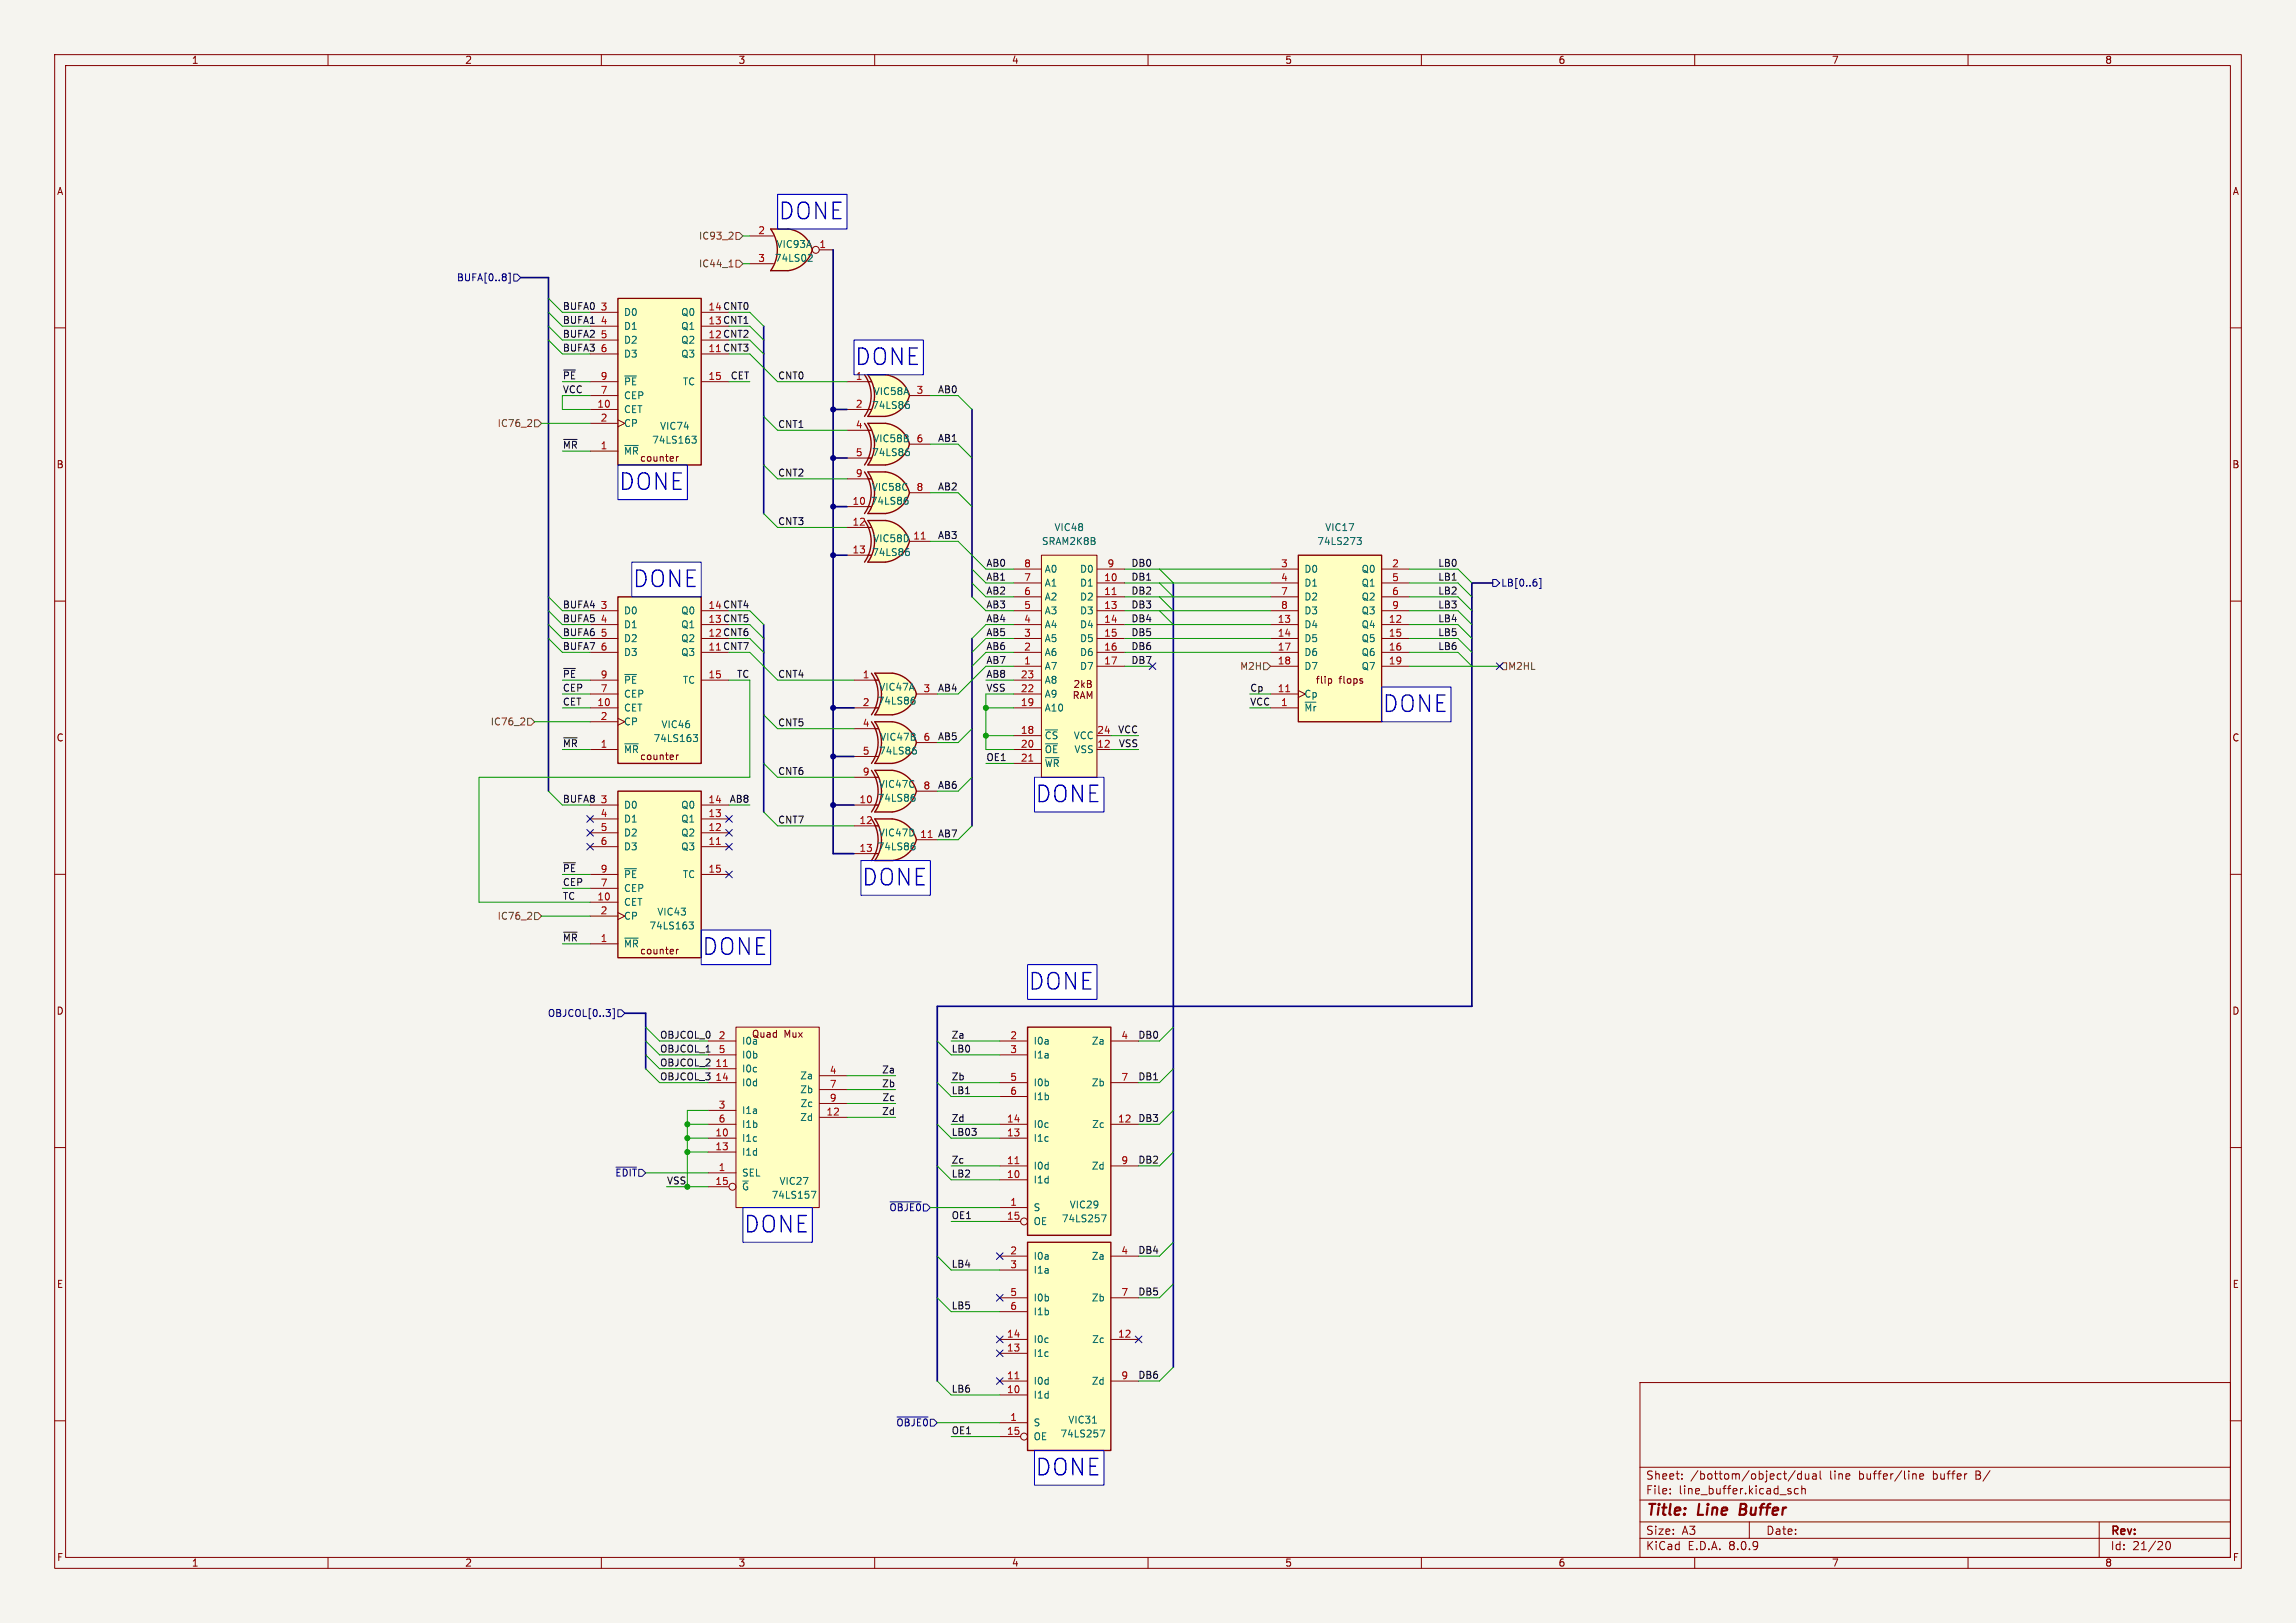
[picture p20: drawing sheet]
<svg xmlns="http://www.w3.org/2000/svg" width="420mm" height="297mm" viewBox="0 0 420 297" stroke-linecap="round" stroke-linejoin="round" font-family="sans-serif">
<defs><g id="words">
<g font-size="4.2" fill="#0000c2">
<text x="142.2" y="40.4">DONE</text>
<text x="156.2" y="67.1">DONE</text>
<text x="113" y="89.9">DONE</text>
<text x="115.6" y="107.7">DONE</text>
<text x="252.7" y="130.6">DONE</text>
<text x="189.2" y="147.1">DONE</text>
<text x="157.5" y="162.3">DONE</text>
<text x="128.3" y="175">DONE</text>
<text x="188" y="181.4">DONE</text>
<text x="135.9" y="225.8">DONE</text>
<text x="189.2" y="270.3">DONE</text>
</g>
<g font-size="2.8" fill="#840000">
<text x="301" y="277.9">Title:</text>
<text x="310.6" y="277.9">Line</text>
<text x="319.1" y="277.9">Buffer</text>
</g>
<g font-size="2.1" fill="#840000">
<text x="301" y="273.7">File:</text>
<text x="301" y="271">Sheet:</text>
<text x="307.1" y="273.7">line_buffer.kicad_sch</text>
<text x="309.2" y="271">/bottom/object/dual</text>
<text x="334.7" y="271">line</text>
<text x="340.2" y="271">buffer/line</text>
<text x="353.8" y="271">buffer</text>
<text x="361.8" y="271">B/</text>
<text x="301" y="281.1">Size:</text>
<text x="307.6" y="281.1">A3</text>
<text x="323" y="281.1">Date:</text>
<text x="386" y="281.3">Rev:</text>
<text x="301" y="283.9">KiCad</text>
<text x="308.7" y="283.9">E.D.A.</text>
<text x="316.3" y="283.9">8.0.9</text>
<text x="386" y="283.9">Id:</text>
<text x="390.1" y="283.9">21/20</text>
</g>
<g font-size="1.8" fill="#840000">
<text x="35" y="11.9">1</text>
<text x="85" y="11.9">2</text>
<text x="135" y="11.9">3</text>
<text x="185" y="11.9">4</text>
<text x="235" y="11.9">5</text>
<text x="285" y="11.9">6</text>
<text x="335" y="11.9">7</text>
<text x="385" y="11.9">8</text>
<text x="10.3" y="35.9">A</text>
<text x="408.3" y="35.9">A</text>
<text x="10.3" y="85.9">B</text>
<text x="117" y="84.7">counter</text>
<text x="408.2" y="85.9">B</text>
<text x="240.6" y="125.3">flip</text>
<text x="244.9" y="125.3">flops</text>
<text x="10.3" y="135.9">C</text>
<text x="408.2" y="135.9">C</text>
<text x="117" y="139.3">counter</text>
<text x="117" y="174.9">counter</text>
<text x="10.3" y="185.9">D</text>
<text x="408.2" y="185.9">D</text>
<text x="137.4" y="190.1">Quad</text>
<text x="143.4" y="190.1">Mux</text>
<text x="10.3" y="235.9">E</text>
<text x="408.3" y="235.9">E</text>
<text x="10.3" y="285.9">F</text>
<text x="35" y="286.9">1</text>
<text x="85" y="286.9">2</text>
<text x="135" y="286.9">3</text>
<text x="185" y="286.9">4</text>
<text x="235" y="286.9">5</text>
<text x="285" y="286.9">6</text>
<text x="335" y="286.9">7</text>
<text x="385" y="286.9">8</text>
<text x="408.3" y="285.9">F</text>
</g>
<g font-size="1.8" fill="#725600">
<text x="127.8" y="44">IC93_2</text>
<text x="127.8" y="49.1">IC44_1</text>
<text x="90.9" y="78.3">IC76_2</text>
<text x="226.8" y="122.8">M2H</text>
<text x="275.8" y="122.8">M2HL</text>
<text x="89.7" y="132.9">IC76_2</text>
<text x="90.9" y="168.5">IC76_2</text>
</g>
<g font-size="1.8" fill="#a90000">
<text x="138.6" y="42.9">2</text>
<text x="149.8" y="45.5">1</text>
<text x="138.6" y="48">3</text>
<text x="109.8" y="56.9">3</text>
<text x="109.8" y="59.4">4</text>
<text x="109.8" y="62">5</text>
<text x="109.8" y="64.5">6</text>
<text x="109.8" y="69.6">9</text>
<text x="129.5" y="69.6">15</text>
<text x="156.5" y="69.6">1</text>
<text x="109.2" y="74.7">10</text>
<text x="109.8" y="77.2">2</text>
<text x="109.8" y="72.1">7</text>
<text x="156.5" y="74.7">2</text>
<text x="167.6" y="72.1">3</text>
<text x="109.8" y="82.3">1</text>
<text x="156.5" y="78.5">4</text>
<text x="156.5" y="83.6">5</text>
<text x="167.6" y="81">6</text>
<text x="156.5" y="87.4">9</text>
<text x="167.6" y="89.9">8</text>
<text x="155.9" y="92.5">10</text>
<text x="155.9" y="96.3">12</text>
<text x="155.9" y="101.3">13</text>
<text x="167" y="98.8">11</text>
<text x="187.3" y="106.4">7</text>
<text x="187.3" y="103.9">8</text>
<text x="201.9" y="106.4">10</text>
<text x="202.5" y="103.9">9</text>
<text x="234.2" y="103.9">3</text>
<text x="234.2" y="106.4">4</text>
<text x="254.6" y="103.9">2</text>
<text x="254.6" y="106.4">5</text>
<text x="109.8" y="111.5">3</text>
<text x="187.3" y="111.5">5</text>
<text x="187.3" y="109">6</text>
<text x="201.9" y="109">11</text>
<text x="201.9" y="111.5">13</text>
<text x="234.2" y="109">7</text>
<text x="234.2" y="111.5">8</text>
<text x="254.6" y="109">6</text>
<text x="254.6" y="111.5">9</text>
<text x="109.8" y="114">4</text>
<text x="109.8" y="116.6">5</text>
<text x="109.8" y="119.1">6</text>
<text x="187.3" y="119.1">2</text>
<text x="187.3" y="116.6">3</text>
<text x="187.3" y="114">4</text>
<text x="201.9" y="114">14</text>
<text x="201.9" y="116.6">15</text>
<text x="201.9" y="119.1">16</text>
<text x="233.6" y="114">13</text>
<text x="233.6" y="116.6">14</text>
<text x="233.6" y="119.1">17</text>
<text x="254" y="114">12</text>
<text x="254" y="116.6">15</text>
<text x="254" y="119.1">16</text>
<text x="109.8" y="124.2">9</text>
<text x="129.5" y="124.2">15</text>
<text x="157.7" y="124.2">1</text>
<text x="186.6" y="124.2">23</text>
<text x="187.3" y="121.7">1</text>
<text x="201.9" y="121.7">17</text>
<text x="233.6" y="121.7">18</text>
<text x="254" y="121.7">19</text>
<text x="109.2" y="129.3">10</text>
<text x="109.8" y="131.8">2</text>
<text x="109.8" y="126.7">7</text>
<text x="157.7" y="129.3">2</text>
<text x="168.8" y="126.7">3</text>
<text x="186.6" y="129.3">19</text>
<text x="186.6" y="126.7">22</text>
<text x="233.6" y="126.7">11</text>
<text x="234.2" y="129.3">1</text>
<text x="109.8" y="136.9">1</text>
<text x="157.7" y="133.1">4</text>
<text x="168.8" y="135.6">6</text>
<text x="186.6" y="134.4">18</text>
<text x="186.6" y="136.9">20</text>
<text x="200.6" y="136.9">12</text>
<text x="200.6" y="134.4">24</text>
<text x="157.7" y="142">9</text>
<text x="157.7" y="138.2">5</text>
<text x="186.6" y="139.4">21</text>
<text x="109.8" y="147.1">3</text>
<text x="109.8" y="149.6">4</text>
<text x="129.5" y="149.6">13</text>
<text x="129.5" y="147.1">14</text>
<text x="157.1" y="147.1">10</text>
<text x="168.8" y="144.5">8</text>
<text x="109.8" y="152.1">5</text>
<text x="109.8" y="154.7">6</text>
<text x="129.5" y="154.7">11</text>
<text x="129.5" y="152.1">12</text>
<text x="157.1" y="150.9">12</text>
<text x="157.1" y="156">13</text>
<text x="168.2" y="153.4">11</text>
<text x="109.8" y="159.8">9</text>
<text x="129.5" y="159.8">15</text>
<text x="109.2" y="164.8">10</text>
<text x="109.8" y="167.4">2</text>
<text x="109.8" y="162.3">7</text>
<text x="109.8" y="172.5">1</text>
<text x="131.4" y="190.2">2</text>
<text x="184.7" y="190.2">2</text>
<text x="205" y="190.2">4</text>
<text x="130.8" y="195.3">11</text>
<text x="130.8" y="197.9">14</text>
<text x="131.4" y="192.8">5</text>
<text x="151.7" y="196.6">4</text>
<text x="184.7" y="192.8">3</text>
<text x="184.7" y="197.9">5</text>
<text x="205" y="197.9">7</text>
<text x="131.4" y="202.9">3</text>
<text x="151.7" y="199.1">7</text>
<text x="151.7" y="201.7">9</text>
<text x="184.7" y="200.4">6</text>
<text x="130.8" y="208">10</text>
<text x="131.4" y="205.5">6</text>
<text x="151.1" y="204.2">12</text>
<text x="184.1" y="208">13</text>
<text x="184.1" y="205.5">14</text>
<text x="204.4" y="205.5">12</text>
<text x="130.8" y="210.6">13</text>
<text x="131.4" y="214.4">1</text>
<text x="184.1" y="215.6">10</text>
<text x="184.1" y="213.1">11</text>
<text x="205" y="213.1">9</text>
<text x="130.8" y="216.9">15</text>
<text x="184.7" y="220.7">1</text>
<text x="184.1" y="223.3">15</text>
<text x="184.7" y="229.6">2</text>
<text x="184.7" y="232.2">3</text>
<text x="205" y="229.6">4</text>
<text x="184.7" y="237.2">5</text>
<text x="184.7" y="239.8">6</text>
<text x="205" y="237.2">7</text>
<text x="184.1" y="244.9">14</text>
<text x="204.4" y="244.9">12</text>
<text x="184.1" y="247.4">13</text>
<text x="184.1" y="255">10</text>
<text x="184.1" y="252.5">11</text>
<text x="205" y="252.5">9</text>
<text x="184.1" y="262.6">15</text>
<text x="184.7" y="260.1">1</text>
</g>
<g font-size="1.8" fill="#006464">
<text x="142" y="45.6">VIC93A</text>
<text x="141.6" y="48.1">74LS02</text>
<text x="114" y="58">D0</text>
<text x="124.5" y="58">Q0</text>
<text x="114" y="60.6">D1</text>
<text x="114" y="63.1">D2</text>
<text x="114" y="65.6">D3</text>
<text x="124.5" y="65.6">Q3</text>
<text x="124.5" y="63.1">Q2</text>
<text x="124.5" y="60.6">Q1</text>
<text x="114" y="70.7">~{PE}</text>
<text x="124.8" y="70.7">TC</text>
<text x="114" y="75.8">CET</text>
<text x="114" y="73.3">CEP</text>
<text x="159.4" y="75">74LS86</text>
<text x="159.7" y="72.5">VIC58A</text>
<text x="114" y="83.4">~{MR}</text>
<text x="114" y="78.3">CP</text>
<text x="119.2" y="81.4">74LS163</text>
<text x="120.7" y="78.8">VIC74</text>
<text x="159.4" y="83.7">74LS86</text>
<text x="159.6" y="81.1">VIC58B</text>
<text x="159.2" y="92.6">74LS86</text>
<text x="159.4" y="90">VIC58C</text>
<text x="159.4" y="102">74LS86</text>
<text x="159.6" y="99.4">VIC58D</text>
<text x="190.5" y="99.9">SRAM2K8B</text>
<text x="192.8" y="97.4">VIC48</text>
<text x="240.9" y="99.9">74LS273</text>
<text x="242.3" y="97.4">VIC17</text>
<text x="191" y="107.5">A1</text>
<text x="191" y="105">A0</text>
<text x="197.5" y="107.5">D1</text>
<text x="197.5" y="105">D0</text>
<text x="238.5" y="105">D0</text>
<text x="238.5" y="107.5">D1</text>
<text x="249" y="105">Q0</text>
<text x="249" y="107.5">Q1</text>
<text x="114" y="112.6">D0</text>
<text x="124.5" y="112.6">Q0</text>
<text x="191" y="112.6">A3</text>
<text x="191" y="110.1">A2</text>
<text x="197.5" y="110.1">D2</text>
<text x="197.5" y="112.6">D3</text>
<text x="238.5" y="110.1">D2</text>
<text x="238.5" y="112.6">D3</text>
<text x="249" y="110.1">Q2</text>
<text x="249" y="112.6">Q3</text>
<text x="114" y="115.2">D1</text>
<text x="114" y="117.7">D2</text>
<text x="124.5" y="117.7">Q2</text>
<text x="124.5" y="115.2">Q1</text>
<text x="191" y="117.7">A5</text>
<text x="191" y="115.2">A4</text>
<text x="197.5" y="115.2">D4</text>
<text x="197.5" y="117.7">D5</text>
<text x="238.5" y="115.2">D4</text>
<text x="238.5" y="117.7">D5</text>
<text x="249" y="115.2">Q4</text>
<text x="249" y="117.7">Q5</text>
<text x="114" y="120.2">D3</text>
<text x="114" y="125.3">~{PE}</text>
<text x="124.5" y="120.2">Q3</text>
<text x="124.8" y="125.3">TC</text>
<text x="191" y="122.8">A7</text>
<text x="191" y="120.2">A6</text>
<text x="191" y="125.3">A8</text>
<text x="197.5" y="120.2">D6</text>
<text x="197.5" y="122.8">D7</text>
<text x="238.5" y="120.2">D6</text>
<text x="238.5" y="122.8">D7</text>
<text x="249" y="120.2">Q6</text>
<text x="249" y="122.8">Q7</text>
<text x="114" y="130.4">CET</text>
<text x="114" y="127.9">CEP</text>
<text x="160.4" y="129.1">74LS86</text>
<text x="160.7" y="126.6">VIC47A</text>
<text x="191" y="130.4">A10</text>
<text x="191" y="127.9">A9</text>
<text x="238.5" y="130.4">~{Mr}</text>
<text x="238.5" y="127.9">Cp</text>
<text x="114" y="132.9">CP</text>
<text x="119.5" y="136">74LS163</text>
<text x="120.9" y="133.5">VIC46</text>
<text x="160.9" y="135.7">VIC47B</text>
<text x="191" y="135.5">~{CS} VCC</text>
<text x="114" y="138">~{MR}</text>
<text x="160.7" y="138.3">74LS86</text>
<text x="191" y="138">~{OE} VSS</text>
<text x="191" y="140.6">~{WR}</text>
<text x="114" y="148.2">D0</text>
<text x="124.5" y="148.2">Q0</text>
<text x="160.4" y="146.9">74LS86</text>
<text x="160.7" y="144.4">VIC47C</text>
<text x="114" y="150.7">D1</text>
<text x="114" y="153.3">D2</text>
<text x="114" y="155.8">D3</text>
<text x="124.5" y="155.8">Q3</text>
<text x="124.5" y="153.3">Q2</text>
<text x="124.5" y="150.7">Q1</text>
<text x="160.4" y="155.8">74LS86</text>
<text x="160.7" y="153.3">VIC47D</text>
<text x="114" y="160.9">~{PE}</text>
<text x="124.8" y="160.9">TC</text>
<text x="114" y="166">CET</text>
<text x="114" y="163.4">CEP</text>
<text x="120.1" y="167.7">VIC43</text>
<text x="114" y="173.6">~{MR}</text>
<text x="114" y="168.5">CP</text>
<text x="118.7" y="170.3">74LS163</text>
<text x="135.6" y="191.4">I0a</text>
<text x="189" y="191.4">I0a</text>
<text x="199.6" y="191.4">Za</text>
<text x="135.6" y="196.4">I0c</text>
<text x="135.6" y="193.9">I0b</text>
<text x="146.3" y="197.7">Za</text>
<text x="189" y="193.9">I1a</text>
<text x="135.6" y="199">I0d</text>
<text x="146.3" y="200.3">Zb</text>
<text x="146.3" y="202.8">Zc</text>
<text x="189" y="199">I0b</text>
<text x="189" y="201.5">I1b</text>
<text x="199.6" y="199">Zb</text>
<text x="135.6" y="209.1">I1c</text>
<text x="135.6" y="204.1">I1a</text>
<text x="135.6" y="206.6">I1b</text>
<text x="146.3" y="205.3">Zd</text>
<text x="189" y="209.1">I1c</text>
<text x="189" y="206.6">I0c</text>
<text x="199.7" y="206.6">Zc</text>
<text x="135.6" y="215.5">SEL</text>
<text x="135.6" y="211.7">I1d</text>
<text x="189" y="214.2">I0d</text>
<text x="199.6" y="214.2">Zd</text>
<text x="135.6" y="218">~{G}</text>
<text x="141" y="219.6">74LS157</text>
<text x="142.5" y="217">VIC27</text>
<text x="189" y="221.8">S</text>
<text x="189" y="216.8">I1d</text>
<text x="195.6" y="221.3">VIC29</text>
<text x="189" y="224.4">OE</text>
<text x="194.1" y="223.9">74LS257</text>
<text x="189" y="230.7">I0a</text>
<text x="189" y="233.3">I1a</text>
<text x="199.6" y="230.7">Za</text>
<text x="189" y="238.4">I0b</text>
<text x="199.6" y="238.4">Zb</text>
<text x="189" y="246">I0c</text>
<text x="189" y="240.9">I1b</text>
<text x="199.7" y="246">Zc</text>
<text x="189" y="248.5">I1c</text>
<text x="189" y="256.1">I1d</text>
<text x="189" y="253.6">I0d</text>
<text x="199.6" y="253.6">Zd</text>
<text x="189" y="261.2">S</text>
<text x="189" y="263.8">OE</text>
<text x="193.9" y="263.2">74LS257</text>
<text x="195.3" y="260.7">VIC31</text>
</g>
<g font-size="1.8" fill="#000084">
<text x="83.5" y="51.7">BUFA[0..8]</text>
<text x="274.5" y="107.5">LB[0..6]</text>
<text x="100.1" y="186.3">OBJCOL[0..3]</text>
<text x="112.5" y="215.5">~{EDIT}</text>
<text x="162.6" y="221.8">~{OBJE0}</text>
<text x="163.9" y="261.2">~{OBJE0}</text>
</g>
<g font-size="1.8" fill="#0f0f0f">
<text x="102.9" y="59.3">BUFA1</text>
<text x="102.9" y="56.8">BUFA0</text>
<text x="129.5" y="59.4">13 CNT1</text>
<text x="129.5" y="56.9">14 CNT0</text>
<text x="102.9" y="64.4">BUFA3</text>
<text x="102.9" y="61.9">BUFA2</text>
<text x="129.5" y="64.5">11 CNT3</text>
<text x="129.5" y="62">12 CNT2</text>
<text x="102.9" y="69.5">~{PE}</text>
<text x="133.6" y="69.5">CET</text>
<text x="142.2" y="69.5">CNT0</text>
<text x="102.9" y="72">VCC</text>
<text x="171.5" y="72">AB0</text>
<text x="102.9" y="82.2">~{MR}</text>
<text x="142.2" y="78.4">CNT1</text>
<text x="171.5" y="80.9">AB1</text>
<text x="142.2" y="87.3">CNT2</text>
<text x="171.5" y="89.8">AB2</text>
<text x="142.2" y="96.2">CNT3</text>
<text x="171.5" y="98.7">AB3</text>
<text x="180.3" y="106.3">AB1</text>
<text x="180.3" y="103.8">AB0</text>
<text x="206.9" y="103.8">DB0</text>
<text x="206.9" y="106.3">DB1</text>
<text x="263" y="106.3">LB1</text>
<text x="263" y="103.8">LB0</text>
<text x="102.9" y="111.4">BUFA4</text>
<text x="102.9" y="114">BUFA5</text>
<text x="129.5" y="111.5">14 CNT4</text>
<text x="180.3" y="114">AB4</text>
<text x="180.3" y="111.4">AB3</text>
<text x="180.3" y="108.9">AB2</text>
<text x="206.9" y="111.4">DB3</text>
<text x="206.9" y="108.9">DB2</text>
<text x="206.9" y="114">DB4</text>
<text x="263" y="114">LB4</text>
<text x="263" y="108.9">LB2</text>
<text x="263" y="111.4">LB3</text>
<text x="102.9" y="119">BUFA7</text>
<text x="102.9" y="116.5">BUFA6</text>
<text x="129.5" y="119.1">11 CNT7</text>
<text x="129.5" y="116.6">12 CNT6</text>
<text x="129.5" y="114">13 CNT5</text>
<text x="180.3" y="119">AB6</text>
<text x="180.3" y="116.5">AB5</text>
<text x="206.9" y="116.5">DB5</text>
<text x="206.9" y="119">DB6</text>
<text x="263" y="119">LB6</text>
<text x="263" y="116.5">LB5</text>
<text x="102.9" y="124.1">~{PE}</text>
<text x="134.7" y="124.1">TC</text>
<text x="142.2" y="124.1">CNT4</text>
<text x="180.3" y="121.6">AB7</text>
<text x="180.3" y="124.1">AB8</text>
<text x="206.9" y="121.6">DB7</text>
<text x="102.9" y="126.7">CEP</text>
<text x="102.9" y="129.2">CET</text>
<text x="171.5" y="126.7">AB4</text>
<text x="180.3" y="126.7">VSS</text>
<text x="228.6" y="126.7">Cp</text>
<text x="228.6" y="129.2">VCC</text>
<text x="102.9" y="136.8">~{MR}</text>
<text x="142.2" y="133">CNT5</text>
<text x="171.5" y="135.5">AB5</text>
<text x="204.4" y="134.3">VCC</text>
<text x="204.6" y="136.8">VSS</text>
<text x="142.2" y="141.9">CNT6</text>
<text x="180.3" y="139.4">OE1</text>
<text x="102.9" y="147">BUFA8</text>
<text x="133.4" y="147">AB8</text>
<text x="171.5" y="144.4">AB6</text>
<text x="142.2" y="150.8">CNT7</text>
<text x="171.5" y="153.3">AB7</text>
<text x="102.9" y="159.7">~{PE}</text>
<text x="102.9" y="162.2">CEP</text>
<text x="102.9" y="164.8">TC</text>
<text x="102.9" y="172.4">~{MR}</text>
<text x="120.6" y="190.2">OBJCOL_0</text>
<text x="174" y="190.2">Za</text>
<text x="208.1" y="190.2">DB0</text>
<text x="120.6" y="197.8">OBJCOL_3</text>
<text x="120.6" y="195.2">OBJCOL_2</text>
<text x="120.6" y="192.7">OBJCOL_1</text>
<text x="161.3" y="196.5">Za</text>
<text x="174" y="192.7">LB0</text>
<text x="174" y="197.8">Zb</text>
<text x="208.1" y="197.8">DB1</text>
<text x="161.3" y="199">Zb</text>
<text x="161.3" y="201.6">Zc</text>
<text x="174" y="200.3">LB1</text>
<text x="161.3" y="204.1">Zd</text>
<text x="174" y="207.9">LB03</text>
<text x="174" y="205.4">Zd</text>
<text x="208.1" y="205.4">DB3</text>
<text x="174" y="215.6">LB2</text>
<text x="174" y="213">Zc</text>
<text x="208.1" y="213">DB2</text>
<text x="121.9" y="216.8">VSS</text>
<text x="174" y="223.2">OE1</text>
<text x="174" y="232.1">LB4</text>
<text x="208.1" y="229.5">DB4</text>
<text x="174" y="239.7">LB5</text>
<text x="208.1" y="237.1">DB5</text>
<text x="174" y="254.9">LB6</text>
<text x="208.1" y="252.4">DB6</text>
<text x="174" y="262.5">OE1</text>
</g>
</g></defs>
<path d="M0 0h420v297h-420z" fill="#f5f4ef" stroke="#f5f4ef" stroke-width=".18"/>
<g fill="none" stroke="#840000" stroke-width=".18">
<path d="M10 10h400v277h-400zM12 12h396v273h-396zM60 10v2M110 10v2M160 10v2M210 10v2M260 10v2M310 10v2M360 10v2M10 60h2M408 60h2M10 110h2"/>
<path d="M408 110h2M10 160h2M408 160h2M10 210h2M408 210h2M300 253h108v32h-108zM10 260h2M300 278.5h108M300 274.5h108M300 268.5h108M305.5 273.2v.2M305.5 272.5v.1"/>
<path d="M307.7 270.5v.2M307.7 269.8v.1M320 278.5v3M327.2 272.9l.4 .1 .1 .2-.3 .2h-.2M327.2 272.4l.4 .1M328.4 269.1l-1.3 1.9M328.9 272.5l-.4-.1-.3 .3v.4l.2 .2h.5M329.5 269.2v1.5M329.5 269.8l-.4-.1-.3 .3v.4l.1 .2h.6M329.6 272.5l.2-.1 .4 .1v.9M329.6 271.9v1.5M330.2 269.7l.1 .9 .4 .1 .2-.2"/>
<path d="M330.9 269.7v1M331.6 269.8h.6v.9M332.2 270l-.5 .1a.29 .29 0 0 0-.2 .3 .29 .29 0 0 0 .2 .3l.5-.1M332.9 269.2v1.3l.3 .2M349.9 269.8h.5l.1 .9M351.2 270.2l.7-.2-.1-.2-.4-.1-.2 .2v.7h.6M384 278.5v6.5M408 260h2M60 285v2M110 285v2M160 285v2M210 285v2"/>
<path d="M260 285v2M300 281.5h108M310 285v2M360 285v2M396.3 282.2l.2-.1a.8 .8 0 0 1 .5 .7 .8 .8 0 0 1-.5 .8l-.2-.2-.1-.4z"/>
</g>
<path d="M318.4 275.2l-.2 2h.8" fill="none" stroke="#840000" stroke-width=".4"/>
<g fill="#fff">
<path d="M189.2 142.2h12.7v6.4h-12.7z"/>
<path d="M189.2 265.4h12.7v6.4h-12.7z"/>
<path d="M128.3 170.2h12.7v6.3h-12.7z"/>
<path d="M135.9 221h12.7v6.3h-12.7z"/>
<path d="M156.2 62.2h12.7v6.4h-12.7z"/>
<path d="M188 176.5h12.7v6.4h-12.7z"/>
<path d="M115.6 102.9h12.7v6.3h-12.7z"/>
<path d="M252.7 125.7h12.7v6.4h-12.7z"/>
<path d="M142.2 35.6h12.7v6.3h-12.7z"/>
<path d="M157.5 157.5h12.7v6.3h-12.7z"/>
<path d="M113 85.1h12.7v6.3h-12.7z"/>
</g>
<path d="M161.3 88.8l5.1 1.4a5.2 5.2 0 0 1-4.4 3.8z" fill="#ffffc2" stroke="#ffffc2" stroke-width=".18"/>
<path d="M158.7 94h3.2M158.7 86.4h3.2" fill="none" stroke="#ffffc2" stroke-width=".18"/>
<path d="M158.7 86.4h3.2v7.6h-3.2a6.7 6.7 0 0 0 0-7.6z" fill="#ffffc2"/>
<g fill="#ffffc2" stroke="#ffffc2" stroke-width=".18">
<path d="M162 86.4a5.1 5.1 0 0 1 4.4 3.8l-5 1.3z"/>
<path d="M161.3 71l5.1 1.4a5.2 5.2 0 0 1-4.4 3.8z"/>
</g>
<path d="M158.1 86.4a6.6 6.6 0 0 1 0 7.6M158.7 86.4h3.2a5.1 5.1 0 0 1 4.5 3.8 5.2 5.2 0 0 1-4.4 3.8h-3.3a6.6 6.6 0 0 0 0-7.6z" fill="none" stroke="#840000" stroke-width=".25"/>
<path d="M154.9 87.6h4.5M154.9 92.7h4.5M166.4 90.2h3.8" fill="none" stroke="#840000" stroke-width=".18"/>
<path d="M165.6 91.5h.3l.2 .2-.1 .5-.4 .1M165.7 91h.3" fill="none" stroke="#006464" stroke-width=".18"/>
<path d="M158.7 76.2h3.2" fill="none" stroke="#ffffc2" stroke-width=".18"/>
<path d="M158.7 68.6h3.2v7.6h-3.2a6.7 6.7 0 0 0 0-7.6z" fill="#ffffc2"/>
<g fill="#ffffc2" stroke="#ffffc2" stroke-width=".18">
<path d="M162 68.6a5.1 5.1 0 0 1 4.4 3.8l-5 1.3z"/>
<path d="M161.3 79.9l5.1 1.4a5.2 5.2 0 0 1-4.4 3.8z"/>
</g>
<path d="M158.1 68.6a6.6 6.6 0 0 1 0 7.6M162 68.6a5.1 5.1 0 0 1 4.4 3.8 5.2 5.2 0 0 1-4.5 3.8h-3.2a6.6 6.6 0 0 0 0-7.6" fill="none" stroke="#840000" stroke-width=".25"/>
<path d="M154.9 74.9h4.5M154.9 69.9h4.5M166.4 72.4h3.8" fill="none" stroke="#840000" stroke-width=".18"/>
<path d="M165.9 74h.2l.3 .2-.1 .4-.4 .1M166 73.5h.2" fill="none" stroke="#006464" stroke-width=".18"/>
<path d="M158.7 77.5h3.2M158.7 85.1h3.2" fill="none" stroke="#ffffc2" stroke-width=".18"/>
<path d="M158.7 77.5h3.2v7.6h-3.2a6.7 6.7 0 0 0 0-7.6z" fill="#ffffc2"/>
<g fill="#ffffc2" stroke="#ffffc2" stroke-width=".18">
<path d="M162 77.5a5.1 5.1 0 0 1 4.4 3.8l-5 1.3z"/>
<path d="M162.6 143.4l5 1.4a5.2 5.2 0 0 1-4.4 3.8z"/>
</g>
<path d="M158.1 77.5a6.6 6.6 0 0 1 0 7.6M158.7 77.5h3.2a5.1 5.1 0 0 1 4.5 3.8 5.2 5.2 0 0 1-4.4 3.8h-3.3a6.6 6.6 0 0 0 0-7.6z" fill="none" stroke="#840000" stroke-width=".25"/>
<path d="M154.9 78.7h4.5M154.9 83.8h4.5M166.4 81.3h3.8" fill="none" stroke="#840000" stroke-width=".18"/>
<path d="M165.9 82.6h.2l.3 .2-.1 .5-.4 .1M166 82.1h.2" fill="none" stroke="#006464" stroke-width=".18"/>
<path d="M160 148.6h3.2M160 141h3.2" fill="none" stroke="#ffffc2" stroke-width=".18"/>
<path d="M160 141h3.2v7.6h-3.2a6.7 6.7 0 0 0 0-7.6z" fill="#ffffc2"/>
<path d="M163.2 141a5.1 5.1 0 0 1 4.4 3.8l-4.9 1.3z" fill="#ffffc2" stroke="#ffffc2" stroke-width=".18"/>
<path d="M159.4 141a6.6 6.6 0 0 1 0 7.6M163.2 141a5.1 5.1 0 0 1 4.4 3.8 5.2 5.2 0 0 1-4.4 3.8h-3.2a6.6 6.6 0 0 0 0-7.6h3.2" fill="none" stroke="#840000" stroke-width=".25"/>
<path d="M156.2 142.2h4.5M156.2 147.3h4.5M167.6 144.8h3.8" fill="none" stroke="#840000" stroke-width=".18"/>
<path d="M166.9 145.8h.2l.3 .3-.1 .4-.4 .1M167 145.4h.3" fill="none" stroke="#006464" stroke-width=".18"/>
<path d="M237.5 101.6h15.2v30.5h-15.2z" fill="#ffffc2"/>
<path d="M237.5 101.6h15.2v30.5h-15.2z" fill="none" stroke="#840000" stroke-width=".25"/>
<g fill="none" stroke="#840000" stroke-width=".18">
<path d="M232.4 114.3h5.1M232.4 116.8h5.1M232.4 119.4h5.1M232.4 104.1h5.1M232.4 106.7h5.1M232.4 109.2h5.1M232.4 111.8h5.1M252.7 114.3h5.1M252.7 116.8h5.1M252.7 119.4h5.1M252.7 104.1h5.1M252.7 106.7h5.1"/>
<path d="M252.7 109.2h5.1M252.7 111.8h5.1M232.4 129.5h5.1M232.4 127h5.1M232.4 121.9h5.1M237.5 126.4l1.3 .6-1.3 .6M243.4 124.2l.2 .2v.4l-.2 .2M249.1 124.6l.2 .2-.2 .2M249.1 124.2l.1 .1M252.7 121.9h5.1"/>
</g>
<path d="M235.2 126.6h.7" fill="none" stroke="#a90000" stroke-width=".18"/>
<path d="M248.2 98.4h.8l-.4 .5 .4 .1v.4l-.2 .2h-.4" fill="none" stroke="#006464" stroke-width=".18"/>
<path d="M134.6 188h15.3v33h-15.3z" fill="#ffffc2"/>
<g fill="none" stroke="#840000" stroke-width=".18">
<path d="M129.5 195.6h5.1M129.5 198.1h5.1M129.5 190.5h5.1M129.5 193h5.1M134.6 188h15.3v33h-15.3zM149.9 196.9h5M149.9 199.4h5M129.5 214.6h5.1M129.5 208.3h5.1M129.5 210.8h5.1M129.5 217.2h3.8M129.5 203.2h5.1"/>
<path d="M129.5 205.7h5.1M149.9 204.5h5M149.9 201.9h5"/>
<circle cx="134" cy="217.2" r=".63"/>
</g>
<path d="M132.3 195.2h.7" fill="none" stroke="#a90000" stroke-width=".18"/>
<path d="M148.4 218h.8l-.5 1.3" fill="none" stroke="#006464" stroke-width=".18"/>
<path d="M188 188h15.2v38.1h-15.2z" fill="#ffffc2"/>
<path d="M188 188h15.2v38.1h-15.2z" fill="none" stroke="#840000" stroke-width=".25"/>
<g fill="none" stroke="#840000" stroke-width=".18">
<path d="M182.9 190.5h5.1M182.9 193h5.1M182.9 198.1h5.1M203.2 190.5h5.1M203.2 198.1h5.1M182.9 215.9h5.1M182.9 213.4h5.1M182.9 205.7h5.1M182.9 208.3h5.1M182.9 200.7h5.1M203.2 213.4h5.1M203.2 205.7h5.1"/>
<path d="M182.9 221h5.1M182.9 223.5h3.8"/>
<circle cx="187.3" cy="223.5" r=".63"/>
</g>
<path d="M185.7 212.9h.7" fill="none" stroke="#a90000" stroke-width=".18"/>
<path d="M201.5 222.3h.8l-.5 1.3" fill="none" stroke="#006464" stroke-width=".18"/>
<path d="M162.6 152.3l5 1.4a5.2 5.2 0 0 1-4.4 3.8z" fill="#ffffc2" stroke="#ffffc2" stroke-width=".18"/>
<path d="M160 157.5h3.2M160 149.9h3.2" fill="none" stroke="#ffffc2" stroke-width=".18"/>
<path d="M160 149.9h3.2v7.6h-3.2a6.7 6.7 0 0 0 0-7.6z" fill="#ffffc2"/>
<g fill="#ffffc2" stroke="#ffffc2" stroke-width=".18">
<path d="M163.2 149.9a5.1 5.1 0 0 1 4.4 3.8l-4.9 1.3z"/>
<path d="M162.6 125.6l5 1.4a5.2 5.2 0 0 1-4.4 3.8z"/>
</g>
<path d="M159.4 149.9a6.6 6.6 0 0 1 0 7.6M160 149.9h3.2a5.1 5.1 0 0 1 4.4 3.8 5.2 5.2 0 0 1-4.4 3.8h-3.2a6.6 6.6 0 0 0 0-7.6z" fill="none" stroke="#840000" stroke-width=".25"/>
<path d="M156.2 151.1h4.5M156.2 156.2h4.5M167.6 153.7h3.8" fill="none" stroke="#840000" stroke-width=".18"/>
<path d="M169.8 153.3h.7" fill="none" stroke="#a90000" stroke-width=".18"/>
<path d="M166.9 154.7h.2l.3 .3-.1 .4-.4 .1M167 154.2h.3" fill="none" stroke="#006464" stroke-width=".18"/>
<path d="M160 130.8h3.2M160 123.2h3.2" fill="none" stroke="#ffffc2" stroke-width=".18"/>
<path d="M160 123.2h3.2v7.6h-3.2a6.7 6.7 0 0 0 0-7.6z" fill="#ffffc2"/>
<path d="M163.2 123.2a5.1 5.1 0 0 1 4.4 3.8l-4.9 1.3z" fill="#ffffc2" stroke="#ffffc2" stroke-width=".18"/>
<path d="M159.4 123.2a6.6 6.6 0 0 1 0 7.6M160 123.2h3.2a5.1 5.1 0 0 1 4.4 3.8 5.2 5.2 0 0 1-4.4 3.8h-3.2a6.6 6.6 0 0 0 0-7.6z" fill="none" stroke="#840000" stroke-width=".25"/>
<path d="M156.2 124.5h4.5M156.2 129.5h4.5M167.6 127h3.8" fill="none" stroke="#840000" stroke-width=".18"/>
<path d="M166.9 128.1h.2l.3 .2-.1 .4-.4 .1M167 127.6h.3" fill="none" stroke="#006464" stroke-width=".18"/>
<path d="M190.5 101.6h10.2v40.6h-10.2z" fill="#ffffc2"/>
<g fill="none" stroke="#840000" stroke-width=".18">
<path d="M185.4 106.7h5.1M185.4 109.2h5.1M185.4 111.8h5.1M185.4 114.3h5.1M185.4 116.8h5.1M185.4 119.4h5.1M185.4 104.1h5.1M190.5 101.6h10.2v40.6h-10.2zM200.7 106.7h5M200.7 109.2h5M200.7 111.8h5M200.7 114.3h5"/>
<path d="M200.7 116.8h5M200.7 119.4h5M200.7 104.1h5M185.4 121.9h5.1M185.4 137.2h5.1M185.4 134.6h5.1M185.4 129.5h5.1M185.4 139.7h5.1M185.4 127h5.1M185.4 124.5h5.1M196.5 127.2h.6l.1-.2v-.3l-.7-.1v1.2M196.6 124.6l.5-.1 .2 .4-.8 .9h.8"/>
<path d="M196.8 127.2l.4 .6M197.6 127.8l.4-1.2 .5 1.2M197.7 127.5h.6M197.9 124.5v1.3M198 125.3l.4 .5M198.4 124.9l-.5 .5M198.9 127.8v-1.2l.4 .9 .4-.9v1.2M198.9 124.5h.4l.3 .3-.3 .3 .3 .2v.3l-.2 .2h-.5zM198.9 125.1h.4M200.7 121.9h5M200.7 137.2h2.5M200.7 134.6h2.5"/>
</g>
<path d="M203.4 108.8h.8M188.2 139.3h.7" fill="none" stroke="#a90000" stroke-width=".18"/>
<path d="M188 227.3h15.2v38.1h-15.2z" fill="#ffffc2"/>
<path d="M188 227.3h15.2v38.1h-15.2z" fill="none" stroke="#840000" stroke-width=".25"/>
<g fill="none" stroke="#840000" stroke-width=".18">
<path d="M182.9 229.9h5.1M182.9 232.4h5.1M182.9 237.5h5.1M203.2 229.9h5.1M203.2 237.5h5.1M182.9 255.3h5.1M182.9 252.7h5.1M182.9 245.1h5.1M182.9 247.6h5.1M182.9 240h5.1M203.2 252.7h5.1M203.2 245.1h5.1"/>
<path d="M182.9 260.3h5.1M182.9 262.9h3.8"/>
<circle cx="187.3" cy="262.9" r=".63"/>
</g>
<path d="M185.7 252.3h.7" fill="none" stroke="#a90000" stroke-width=".18"/>
<path d="M199.8 260.4h.8M201.2 261.7h.9l-.6 1.3" fill="none" stroke="#006464" stroke-width=".18"/>
<path d="M113 109.2h15.3v30.5h-15.3z" fill="#ffffc2"/>
<path d="M113 109.2h15.3v30.5h-15.3z" fill="none" stroke="#840000" stroke-width=".25"/>
<g fill="none" stroke="#840000" stroke-width=".18">
<path d="M107.9 119.4h5.1M107.9 116.8h5.1M107.9 114.3h5.1M107.9 111.8h5.1M128.3 119.4h5M128.3 116.8h5M128.3 114.3h5M128.3 111.8h5M107.9 137.2h5.1M107.9 129.5h5.1M107.9 124.5h5.1M107.9 132.1h5.1"/>
<path d="M107.9 127h5.1M113 131.4l1.3 .7-1.3 .6M123.7 138.2v.8M124.1 138.2l-.4 .2M128.3 124.5h5"/>
</g>
<path d="M114.3 136.1h2.4M114.3 123.4h2.1M126.8 134.4h.8l-.4 .5 .3 .1 .1 .5-.2 .2h-.4" fill="none" stroke="#006464" stroke-width=".18"/>
<path d="M161.3 97.7l5.1 1.4a5.2 5.2 0 0 1-4.4 3.8z" fill="#ffffc2" stroke="#ffffc2" stroke-width=".18"/>
<path d="M158.7 95.3h3.2M158.7 102.9h3.2" fill="none" stroke="#ffffc2" stroke-width=".18"/>
<path d="M158.7 95.3h3.2v7.6h-3.2a6.7 6.7 0 0 0 0-7.6z" fill="#ffffc2"/>
<g fill="#ffffc2" stroke="#ffffc2" stroke-width=".18">
<path d="M162 95.2a5.1 5.1 0 0 1 4.4 3.9l-5 1.3z"/>
<path d="M162.6 134.5l5 1.4a5.2 5.2 0 0 1-4.4 3.8z"/>
</g>
<path d="M158.1 95.3a6.6 6.6 0 0 1 0 7.6M158.7 95.3h3.2a5.1 5.1 0 0 1 4.5 3.8 5.2 5.2 0 0 1-4.4 3.8h-3.3a6.6 6.6 0 0 0 0-7.6z" fill="none" stroke="#840000" stroke-width=".25"/>
<path d="M154.9 96.5h4.5M166.4 99.1h3.8M154.9 101.6h4.5" fill="none" stroke="#840000" stroke-width=".18"/>
<path d="M168.5 98.6h.7" fill="none" stroke="#a90000" stroke-width=".18"/>
<path d="M165.9 100.9h.2l.3 .2-.1 .5-.4 .1M166 100.4h.2" fill="none" stroke="#006464" stroke-width=".18"/>
<path d="M160 139.7h3.2M160 132.1h3.2" fill="none" stroke="#ffffc2" stroke-width=".18"/>
<path d="M160 132.1h3.2v7.6h-3.2a6.7 6.7 0 0 0 0-7.6z" fill="#ffffc2"/>
<path d="M163.2 132.1a5.1 5.1 0 0 1 4.4 3.8l-4.9 1.3z" fill="#ffffc2" stroke="#ffffc2" stroke-width=".18"/>
<path d="M159.4 132.1a6.6 6.6 0 0 1 0 7.6M160 132.1h3.2a5.1 5.1 0 0 1 4.4 3.8 5.2 5.2 0 0 1-4.4 3.8h-3.2a6.6 6.6 0 0 0 0-7.6z" fill="none" stroke="#840000" stroke-width=".25"/>
<path d="M156.2 138.4h4.5M156.2 133.4h4.5M167.6 135.9h3.8" fill="none" stroke="#840000" stroke-width=".18"/>
<path d="M167.2 137.2h.2l.2 .2v.5l-.4 .1M167.3 136.7h.2" fill="none" stroke="#006464" stroke-width=".18"/>
<path d="M113 54.6h15.3v30.5h-15.3z" fill="#ffffc2"/>
<path d="M113 54.6h15.3v30.5h-15.3z" fill="none" stroke="#840000" stroke-width=".25"/>
<g fill="none" stroke="#840000" stroke-width=".18">
<path d="M107.9 59.7h5.1M107.9 57.2h5.1M128.3 59.7h5M128.3 57.2h5M107.9 74.9h5.1M107.9 64.8h5.1M107.9 62.2h5.1M107.9 69.9h5.1M107.9 77.5h5.1M107.9 72.4h5.1M113 76.8l1.3 .7-1.3 .6M128.3 64.8h5"/>
<path d="M128.3 62.2h5M128.3 69.9h5M107.9 82.6h5.1M123.7 83.6v.8M124.1 83.6l-.4 .2"/>
</g>
<path d="M114.3 68.8h2.1M126.6 79.8h.7l-.4 .5 .4 .1v.5l-.2 .2h-.4M114.3 81.5h2.4" fill="none" stroke="#006464" stroke-width=".18"/>
<path d="M143.6 44.4l5 1.3a5.2 5.2 0 0 1-4.4 3.8z" fill="#ffffc2" stroke="#ffffc2" stroke-width=".18"/>
<path d="M141 49.5h3.1M141 41.9h3.1" fill="none" stroke="#ffffc2" stroke-width=".18"/>
<path d="M141 41.9h3.1v7.6h-3.1a6.7 6.7 0 0 0 0-7.6z" fill="#ffffc2"/>
<path d="M144.2 41.9a5.1 5.1 0 0 1 4.4 3.8l-5 1.3z" fill="#ffffc2" stroke="#ffffc2" stroke-width=".18"/>
<path d="M144.1 41.9h-3.1a6.6 6.6 0 0 1 0 7.6h3.1M144.2 41.9a5.1 5.1 0 0 1 4.4 3.8 5.2 5.2 0 0 1-4.4 3.8" fill="none" stroke="#840000" stroke-width=".25"/>
<g fill="none" stroke="#840000" stroke-width=".18">
<path d="M137.2 43.2h4.3M137.2 48.3h4.3M149.9 45.7h2.5"/>
<circle cx="149.2" cy="45.7" r=".63"/>
</g>
<path d="M148 46.6h.5l.1 .3-.8 .9h.8" fill="none" stroke="#006464" stroke-width=".18"/>
<path d="M113 144.8h15.3v30.5h-15.3z" fill="#ffffc2"/>
<path d="M113 144.8h15.3v30.5h-15.3z" fill="none" stroke="#840000" stroke-width=".25"/>
<g fill="none" stroke="#840000" stroke-width=".18">
<path d="M107.9 154.9h5.1M107.9 152.4h5.1M107.9 149.9h5.1M107.9 147.3h5.1M128.3 154.9h5M128.3 152.4h5M128.3 149.9h5M128.3 147.3h5M107.9 172.7h5.1M107.9 165.1h5.1M107.9 160h5.1M107.9 167.6h5.1"/>
<path d="M107.9 162.6h5.1M113 167l1.3 .6-1.3 .7M123.7 173.7v.9M124.1 173.7l-.4 .3M128.3 160h5"/>
</g>
<path d="M114.3 159h2.1M114.3 171.7h2.4M126.1 168.7h.7l-.4 .5 .4 .1v.5l-.2 .2h-.4" fill="none" stroke="#006464" stroke-width=".18"/>
<path d="M131.1 154.5h.7" fill="none" stroke="#a90000" stroke-width=".18"/>
<g fill="none" stroke="#000084" stroke-width=".18">
<path d="M93 50h.3v1.8h-.3M94 50.2h.6l.6 .6-.6 .6h-.6zM273 106h.7l.6 .7-.6 .6h-.7zM281.1 106.6v.5M281.6 105.9h.3v1.8h-.3M210.2 121.3l1.2 1.2M211.4 121.3l-1.2 1.2M273.7 121.3l1.2 1.2M274.9 121.3l-1.2 1.2M107.3 154.3l1.3 1.2M107.3 149.3l1.3 1.2M107.3 151.8l1.3 1.2"/>
<path d="M108.6 154.3l-1.3 1.2M108.6 149.3l-1.3 1.2M108.6 151.8l-1.3 1.2M132.7 159.4l1.3 1.2M132.7 154.3l1.3 1.2M132.7 149.3l1.3 1.2M132.7 151.8l1.3 1.2M134 159.4l-1.3 1.2M134 154.3l-1.3 1.2M134 149.3l-1.3 1.2M134 151.8l-1.3 1.2M110.9 184.7h.8l-.5 .5"/>
<path d="M111.6 185.3v.6M112.1 184.6h.3v1.8h-.3M113 184.8h.7l.6 .6-.6 .7h-.7zM112.7 213.6h3.7M162.8 219.9h5.7M182.3 229.3l1.2 1.2M182.3 236.9l1.2 1.2M183.5 229.3l-1.2 1.2M183.5 236.9l-1.2 1.2M164.1 259.3h5.7M182.3 252.1l1.2 1.2M182.3 244.5l1.2 1.2"/>
<path d="M182.3 247l1.2 1.3M183.5 252.1l-1.2 1.2M183.5 244.5l-1.2 1.2M183.5 247l-1.2 1.3M207.7 244.5l1.2 1.2M208.9 244.5l-1.2 1.2"/>
</g>
<path d="M133.4 48.8h.7M134 42.6l.1 .1-.1 .3-.7 .8h.8M134.6 47.6h.7l.6 .7-.6 .6h-.7zM134.6 42.5h.7l.6 .7-.6 .6h-.7zM97.1 76.8l.2 .2-.1 .3-.7 .7h.8M97.8 76.8h.6l.7 .7-.7 .6h-.6zM95.9 131.5l.1 .1-.1 .3-.7 .8h.8M96.5 131.4h.7l.6 .7-.6 .6h-.7zM231.1 121.3h.7l.6 .6-.6 .7h-.7zM275 121.3h.6v1.3h-.6l-.7-.7zM97.1 167l.2 .2-.1 .3-.7 .7h.8M97.8 167h.6l.7 .6-.7 .7h-.6z" fill="none" stroke="#725600" stroke-width=".18"/>
<path d="M142.2 35.6h12.7v6.3h-12.7zM156.2 62.2h12.7v6.4h-12.7zM113 85.1h12.7v6.3h-12.7zM115.6 102.9h12.7v6.3h-12.7zM252.7 125.7h12.7v6.4h-12.7zM157.5 157.5h12.7v6.3h-12.7zM189.2 142.2h12.7v6.4h-12.7zM128.3 170.2h12.7v6.3h-12.7zM188 176.5h12.7v6.4h-12.7zM135.9 221h12.7v6.3h-12.7zM189.2 265.4h12.7v6.4h-12.7z" fill="none" stroke="#0000c2" stroke-width=".18"/>
<g fill="none" stroke="#000084" stroke-width=".3">
<path d="M95.2 50.8h5.1v94M139.7 59.7v34.3M152.4 45.7v110.5h3.8M152.4 74.9h2.5M177.8 74.9v34.3M152.4 83.8h2.5M152.4 92.7h2.5M139.7 114.3v34.3M152.4 101.6h2.5M177.8 116.8v34.3M214.6 106.7v143.5M273 106.7h-3.8v77.5h-97.8v68.5"/>
<path d="M152.4 138.4h3.8M152.4 129.5h3.8M152.4 147.3h3.8M114.3 185.4h3.8v10.2"/>
</g>
<g fill="none" stroke="#009600" stroke-width=".18">
<path d="M100.3 59.7l2.6 2.5h5M100.3 54.6l2.6 2.6h5M100.3 57.2l2.6 2.5h5M133.3 57.2h3.9l2.5 2.5M133.3 59.7h3.9l2.5 2.5M135.9 43.2h1.3M135.9 48.3h1.3M99.1 77.5h8.8M100.3 62.2l2.6 2.6h5M102.9 69.9h5M107.9 72.4h-5v2.5h5M133.3 64.8h3.9l5 5.1h12.7"/>
<path d="M133.3 69.9h3.9M133.3 62.2h3.9l2.5 2.6M139.7 76.2l2.5 2.5h12.7M170.2 72.4h5.1l2.5 2.5M102.9 82.6h5M139.7 85.1l2.5 2.5h12.7M139.7 94l2.5 2.5h12.7M170.2 99.1h5.1l5 5h5.1M170.2 81.3h5.1l2.5 2.5M170.2 90.2h5.1l2.5 2.5M100.3 109.2l2.6 2.6h5M100.3 114.3l2.6 2.5h5"/>
<path d="M100.3 111.8l2.6 2.5h5M100.3 116.8l2.6 2.6h5M133.3 111.8h3.9l2.5 2.5M133.3 116.8h3.9l2.5 2.6M133.3 114.3h3.9l2.5 2.5M133.3 119.4h3.9l5 5.1h14M177.8 106.7l2.5 2.5h5.1M177.8 109.2l2.5 2.6h5.1M177.8 104.1l2.5 2.6h5.1M185.4 116.8h-5.1l-2.5 2.6M185.4 114.3h-5.1l-2.5 2.5M185.4 119.4h-5.1l-2.5 2.5"/>
<path d="M205.7 104.1h26.7M205.7 109.2h26.7M205.7 111.8h26.7M205.7 116.8h26.7M205.7 114.3h26.7M205.7 119.4h26.7M205.7 106.7h26.7M212.1 104.1l2.5 2.6M212.1 106.7l2.5 2.5M212.1 109.2l2.5 2.6M212.1 111.8l2.5 2.5M257.8 104.1h8.9l2.5 2.6"/>
<path d="M257.8 109.2h8.9l2.5 2.6M257.8 111.8h8.9l2.5 2.5M257.8 116.8h8.9l2.5 2.6M257.8 114.3h8.9l2.5 2.5M257.8 119.4h8.9l2.5 2.5M257.8 106.7h8.9l2.5 2.5M97.8 132.1h10.1M102.9 127h5M102.9 137.2h5M102.9 124.5h5M102.9 129.5h5M133.3 124.5h3.9v17.7h-49.6v22.9h20.3"/>
<path d="M139.7 139.7l2.5 2.5h14M139.7 130.8l2.5 2.6h14M177.8 133.4l-2.5 2.5h-3.9M180.3 139.7h5.1M180.3 124.5h5.1M180.3 129.5h5.1M180.3 134.6h5.1M185.4 121.9h-5.1l-5 5.1h-3.9M185.4 127h-5.1v10.2h5.1M203.2 137.2h5.1M203.2 134.6h5.1M205.7 121.9h5.1"/>
<path d="M228.6 127h3.8M228.6 129.5h3.8M257.8 121.9h16.5M100.3 144.8l2.6 2.5h5M133.3 147.3h3.9M139.7 148.6l2.5 2.5h14M177.8 142.2l-2.5 2.6h-3.9M177.8 151.1l-2.5 2.6h-3.9M99.1 167.6h8.8M102.9 162.6h5M102.9 160h5M102.9 172.7h5"/>
<path d="M118.1 190.5l2.5 2.5h8.9M118.1 188l2.5 2.5h8.9M118.1 193l2.5 2.6h8.9M118.1 195.6l2.5 2.5h8.9M154.9 196.9h8.9M154.9 199.4h8.9M171.4 198.1l2.6 2.6h8.9M171.4 190.5l2.6 2.5h8.9M174 190.5h8.9M174 198.1h8.9M214.6 188l-2.5 2.5h-3.8M214.6 195.6l-2.5 2.5h-3.8"/>
<path d="M118.1 214.6h11.4M121.9 217.2h7.6M125.7 208.3h3.8M125.7 205.7h3.8M125.7 210.8h3.8M129.5 203.2h-3.8v14M154.9 201.9h8.9M154.9 204.5h8.9M171.4 205.7l2.6 2.6h8.9M171.4 213.4l2.6 2.5h8.9M174 205.7h8.9M174 213.4h8.9"/>
<path d="M214.6 203.2l-2.5 2.5h-3.8M214.6 210.8l-2.5 2.6h-3.8M170.2 221h12.7M171.4 229.9l2.6 2.5h8.9M171.4 237.5l2.6 2.5h8.9M174 223.5h8.9M214.6 234.9l-2.5 2.6h-3.8M214.6 227.3l-2.5 2.6h-3.8M171.4 252.7l2.6 2.6h8.9M214.6 250.2l-2.5 2.5h-3.8M171.4 260.3h11.5M174 262.9h8.9"/>
</g>
<g fill="#000084" stroke="#000084" stroke-width=".18">
<circle cx="152.4" cy="129.5" r=".46"/>
<circle cx="152.4" cy="101.6" r=".46"/>
<circle cx="152.4" cy="92.7" r=".46"/>
<circle cx="152.4" cy="138.4" r=".46"/>
<circle cx="152.4" cy="147.3" r=".46"/>
<circle cx="152.4" cy="83.8" r=".46"/>
<circle cx="152.4" cy="74.9" r=".46"/>
</g>
<g fill="#009600" stroke="#009600" stroke-width=".18">
<circle cx="125.7" cy="210.8" r=".46"/>
<circle cx="125.7" cy="205.7" r=".46"/>
<circle cx="125.7" cy="208.3" r=".46"/>
<circle cx="125.7" cy="217.2" r=".46"/>
<circle cx="180.3" cy="129.5" r=".46"/>
<circle cx="180.3" cy="134.6" r=".46"/>
</g>
<use href="#words"/>
</svg>
